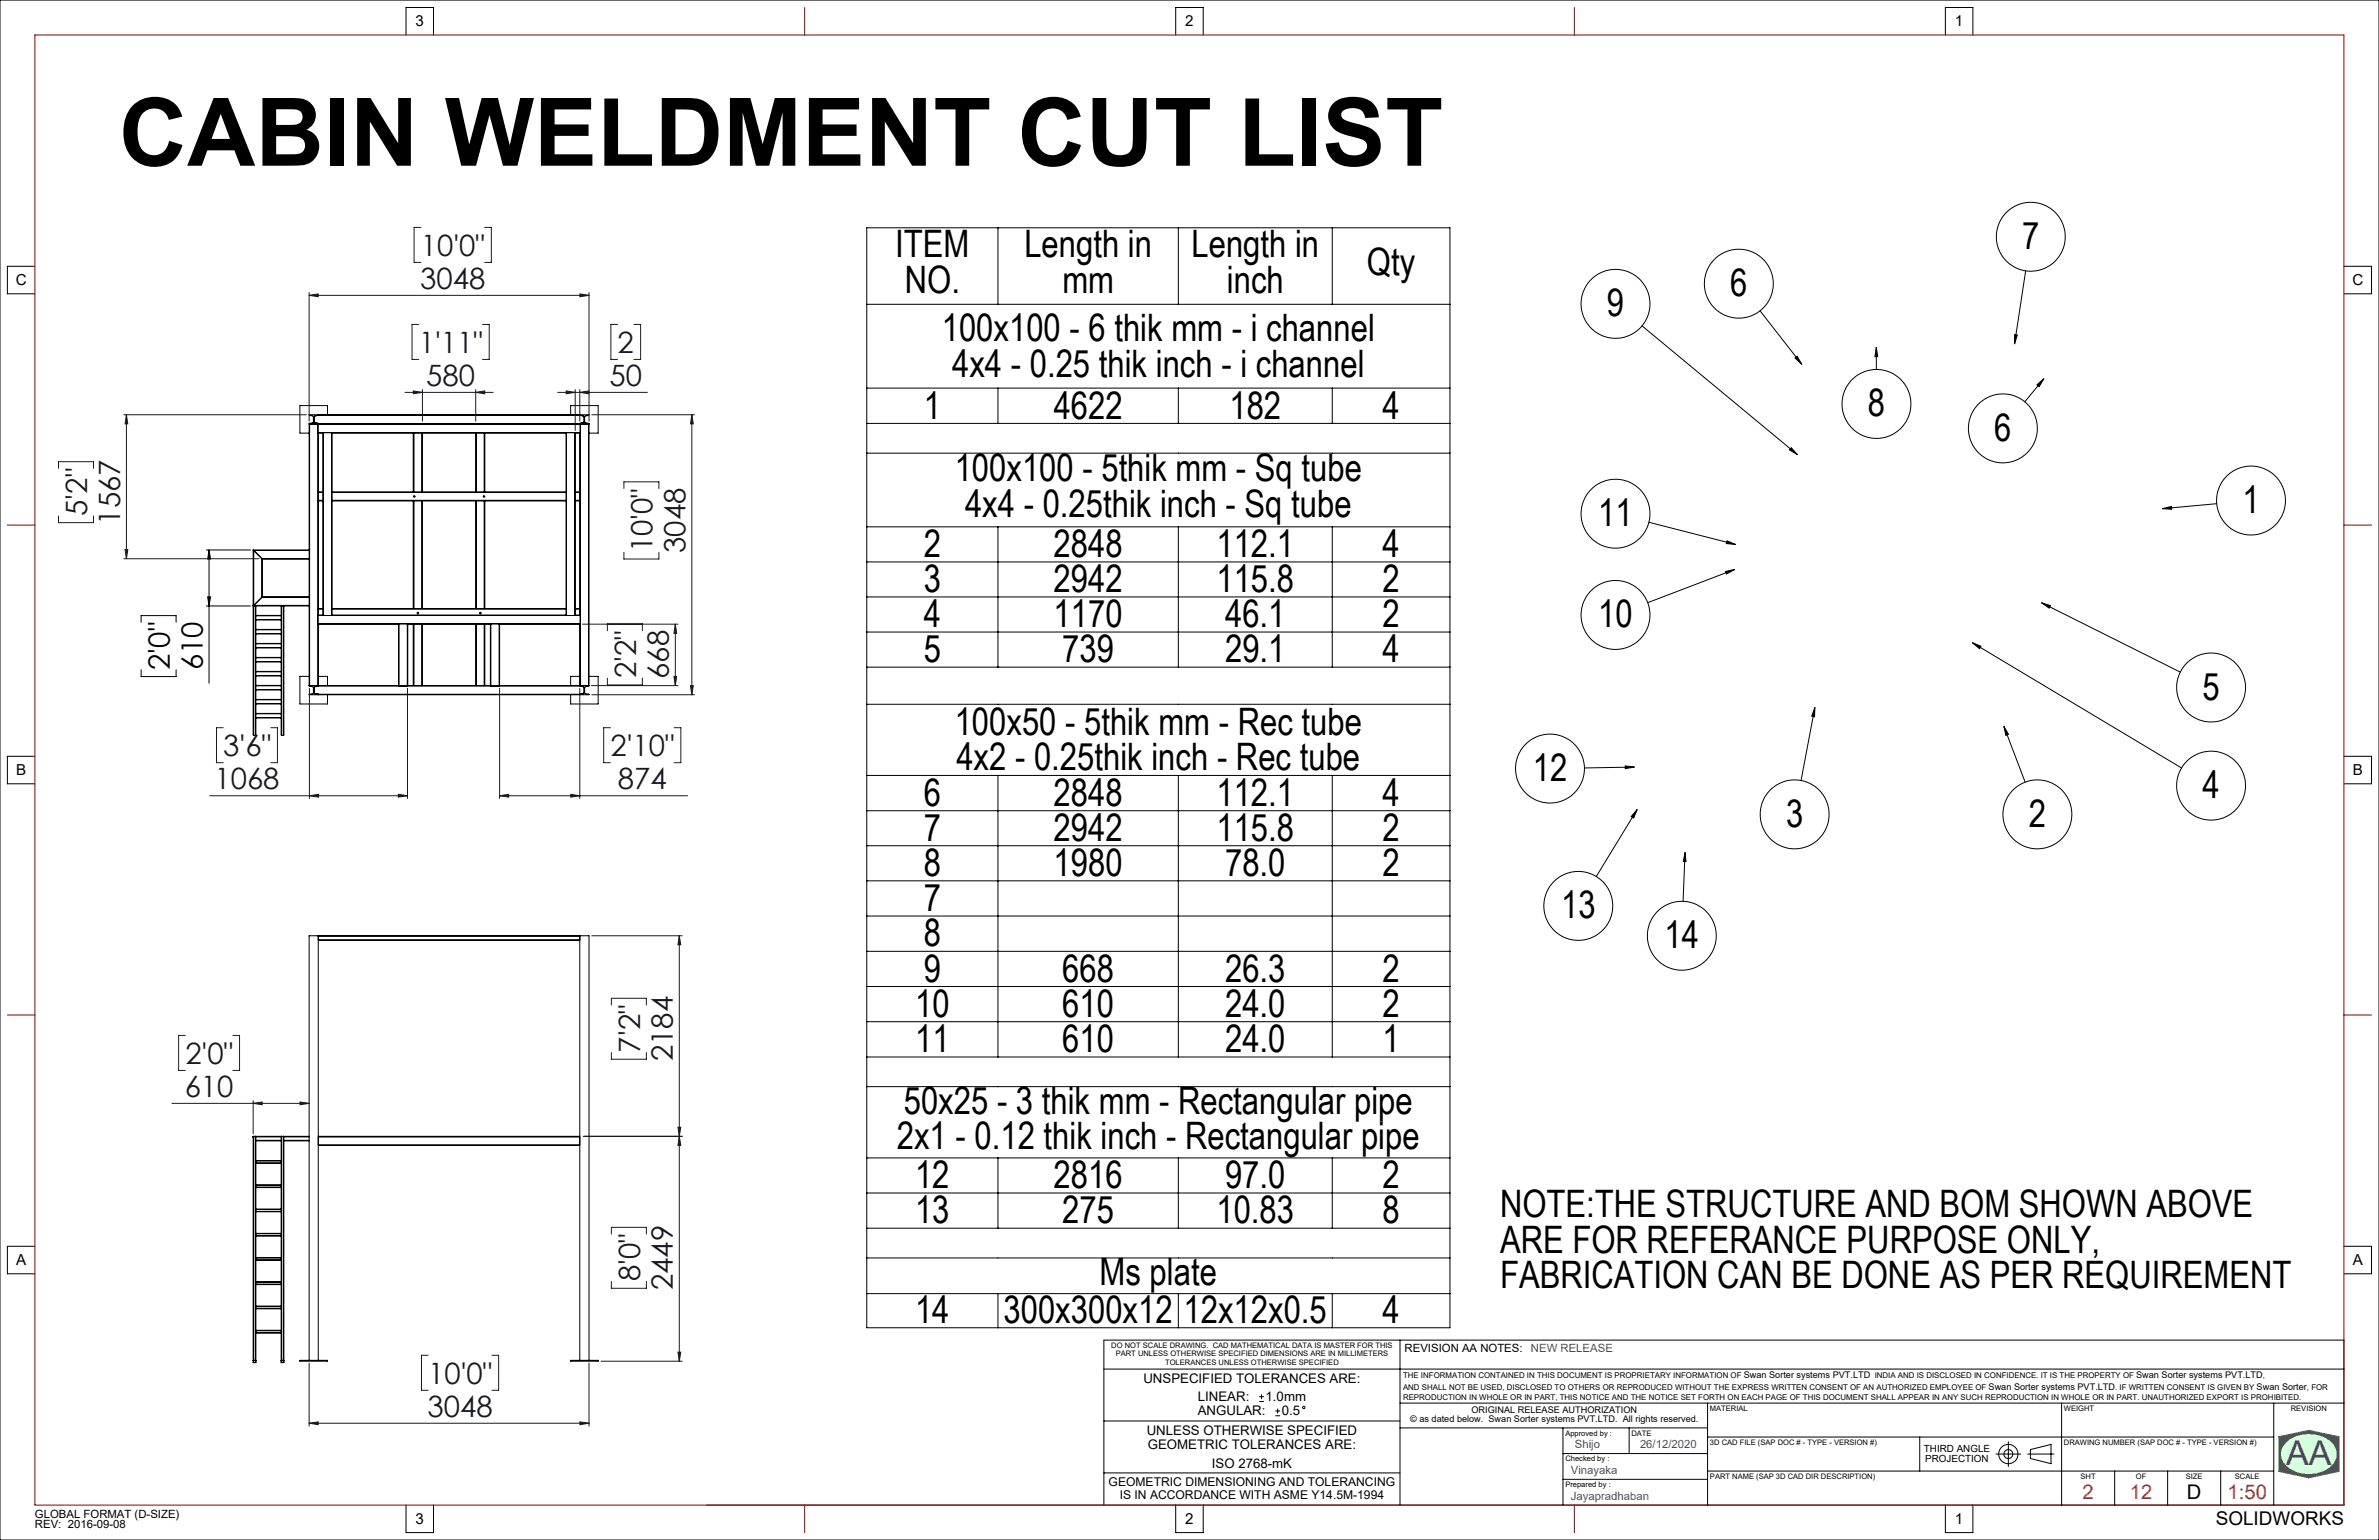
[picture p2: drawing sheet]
<svg xmlns="http://www.w3.org/2000/svg" width="864mm" height="559mm" viewBox="0 0 864 559" stroke-linecap="round" stroke-linejoin="round" font-family="sans-serif">
<defs><g id="words">
<text font-size="34.3" x="43.2" y="60.1">CABIN WELDMENT CUT LIST</text>
<g font-size="13.7">
<text x="325" y="93.4">ITEM</text>
<text x="371.9" y="93.4">Length in</text>
<text x="432.5" y="93.4">Length in</text>
<text x="734.1" y="90.5">7</text>
<text x="496.2" y="99.9">Qty</text>
<text x="328.5" y="106.3">NO.</text>
<text x="385.6" y="106.3">mm</text>
<text x="445.4" y="106.3">inch</text>
<text x="628.1" y="107.5">6</text>
<text x="583.3" y="114.8">9</text>
<text x="341.9" y="123.8">100x100 - 6 thik mm - i channel</text>
<text x="345.6" y="136.7">4x4 - 0.25 thik inch - i channel</text>
<text x="335.3" y="151.9">1</text>
<text x="382.5" y="151.9">4622</text>
<text x="446.3" y="151.9">182</text>
<text x="501.9" y="151.9">4</text>
<text x="678.1" y="151.1">8</text>
<text x="724" y="160">6</text>
<text x="346.6" y="174.7">100x100 - 5thik mm - Sq tube</text>
<text x="350.3" y="187.6">4x4 - 0.25thik inch - Sq tube</text>
<text x="580.2" y="190.9">11</text>
<text x="814" y="186.2">1</text>
<text x="335.3" y="202.1">2</text>
<text x="382.5" y="202.1">2848</text>
<text x="441.6" y="202.1">112.1</text>
<text x="501.8" y="202.1">4</text>
<text x="335.3" y="214.9">3</text>
<text x="382.5" y="214.9">2942</text>
<text x="441.6" y="214.9">115.8</text>
<text x="501.8" y="214.9">2</text>
<text x="335.3" y="227.6">4</text>
<text x="382.5" y="227.6">1170</text>
<text x="444.7" y="227.6">46.1</text>
<text x="501.8" y="227.6">2</text>
<text x="580.2" y="227.7">10</text>
<text x="335.3" y="240.3">5</text>
<text x="385.6" y="240.3">739</text>
<text x="444.7" y="240.3">29.1</text>
<text x="501.8" y="240.3">4</text>
<text x="799.5" y="254">5</text>
<text x="346.6" y="266.7">100x50 - 5thik mm - Rec tube</text>
<text x="347.2" y="279.5">4x2 - 0.25thik inch - Rec tube</text>
<text x="556.4" y="283.4">12</text>
<text x="335.3" y="292.4">6</text>
<text x="382.5" y="292.4">2848</text>
<text x="441.6" y="292.4">112.1</text>
<text x="501.8" y="292.4">4</text>
<text x="799.5" y="289.6">4</text>
<text x="335.3" y="305.2">7</text>
<text x="382.5" y="305.2">2942</text>
<text x="441.6" y="305.2">115.8</text>
<text x="501.8" y="305.2">2</text>
<text x="648.4" y="300">3</text>
<text x="736.5" y="300">2</text>
<text x="335.3" y="317.9">8</text>
<text x="382.5" y="317.9">1980</text>
<text x="444.7" y="317.9">78.0</text>
<text x="501.8" y="317.9">2</text>
<text x="335.3" y="330.7">7</text>
<text x="566.7" y="333.3">13</text>
<text x="335.3" y="343.4">8</text>
<text x="604.3" y="344.1">14</text>
<text x="335.3" y="356.2">9</text>
<text x="385.6" y="356.2">668</text>
<text x="444.7" y="356.2">26.3</text>
<text x="501.8" y="356.2">2</text>
<text x="332.2" y="369">10</text>
<text x="385.6" y="369">610</text>
<text x="444.7" y="369">24.0</text>
<text x="501.8" y="369">2</text>
<text x="332.2" y="381.8">11</text>
<text x="385.6" y="381.8">610</text>
<text x="444.7" y="381.8">24.0</text>
<text x="501.8" y="381.8">1</text>
<text x="328.1" y="404.1">50x25 - 3 thik mm - Rectangular pipe</text>
<text x="325.6" y="417">2x1 - 0.12 thik inch - Rectangular pipe</text>
<text x="332.2" y="431.1">12</text>
<text x="382.5" y="431.1">2816</text>
<text x="444.7" y="431.1">97.0</text>
<text x="501.8" y="431.1">2</text>
<text x="332.2" y="443.9">13</text>
<text x="385.6" y="443.9">275</text>
<text x="441.6" y="443.9">10.83</text>
<text x="501.8" y="443.9">8</text>
<text x="544.6" y="441.6">NOTE:THE STRUCTURE AND BOM SHOWN ABOVE</text>
<text x="544.6" y="454.5">ARE FOR REFERANCE PURPOSE ONLY,</text>
<text x="399.2" y="466.3">Ms plate</text>
<text x="544.6" y="467.4">FABRICATION CAN BE DONE AS PER REQUIREMENT</text>
<text x="332.2" y="480.2">14</text>
<text x="364.3" y="480.2">300x300x12</text>
<text x="429.7" y="480.2">12x12x0.5</text>
<text x="501.8" y="480.2">4</text>
</g>
<text font-size="12.4" fill="#00f" x="829.9" y="531.7">AA</text>
<g font-size="10.7" fill="#191924">
<text x="152.8" y="92.9">10'0&quot;</text>
<text x="152.5" y="104.8">3048</text>
<text x="152" y="128.1">1'11&quot;</text>
<text x="224.2" y="128.1">2</text>
<text x="154.7" y="140">580</text>
<text x="221.3" y="140">50</text>
<text x="31.6" y="187.2" transform="rotate(-90 31.6 187.2)">5'2&quot;</text>
<text x="43.6" y="190.4" transform="rotate(-90 43.6 190.4)">1567</text>
<text x="236.9" y="200.4" transform="rotate(-90 236.9 200.4)">10'0&quot;</text>
<text x="248.8" y="200.6" transform="rotate(-90 248.8 200.6)">3048</text>
<text x="230.9" y="246.1" transform="rotate(-90 230.9 246.1)">2'2&quot;</text>
<text x="242.8" y="246.3" transform="rotate(-90 242.8 246.3)">668</text>
<text x="81.1" y="274.4">3'6&quot;</text>
<text x="221.6" y="274.4">2'10&quot;</text>
<text x="77.8" y="286.4">1068</text>
<text x="224.3" y="286.4">874</text>
<text x="232.3" y="381.9" transform="rotate(-90 232.3 381.9)">7'2&quot;</text>
<text x="67.3" y="386.1">2'0&quot;</text>
<text x="244.3" y="385.1" transform="rotate(-90 244.3 385.1)">2184</text>
<text x="67" y="398">610</text>
<text x="232.3" y="465" transform="rotate(-90 232.3 465)">8'0&quot;</text>
<text x="244.3" y="468.2" transform="rotate(-90 244.3 468.2)">2449</text>
<text x="155.5" y="502.1">10'0&quot;</text>
<text x="155.2" y="514.1">3048</text>
</g>
<g font-size="10.7">
<text x="61.6" y="243" transform="rotate(-90 61.6 243)">2'0&quot;</text>
<text x="73.6" y="243.3" transform="rotate(-90 73.6 243.3)">610</text>
</g>
<g font-size="7.3" fill="#f00">
<text x="756" y="543.9">2</text>
<text x="773.2" y="543.9">12</text>
<text x="808.6" y="543.9">1:50</text>
</g>
<text font-size="7.3" x="793.9" y="543.9">D</text>
<text font-size="6.9" x="804.3" y="553.3">SOLIDWORKS</text>
<g font-size="5.5">
<text x="150.9" y="9.5">3</text>
<text x="430.3" y="9.5">2</text>
<text x="709.7" y="9.5">1</text>
<text x="5.7" y="103.4">C</text>
<text x="853.9" y="103.4">C</text>
<text x="5.9" y="281.2">B</text>
<text x="854.1" y="281.2">B</text>
<text x="5.9" y="459">A</text>
<text x="854.1" y="459">A</text>
<text x="150.9" y="552.9">3</text>
<text x="430.3" y="552.9">2</text>
<text x="709.7" y="552.9">1</text>
</g>
<g font-size="4.8">
<text x="415.1" y="501.9">UNSPECIFIED TOLERANCES ARE:</text>
<text x="434.8" y="508.4">LINEAR:</text>
<text x="459.4" y="508.4">1.0mm</text>
<text x="434.8" y="513.6">ANGULAR:</text>
<text x="465.3" y="513.6">0.5</text>
<text x="416.3" y="520.7">UNLESS OTHERWISE SPECIFIED</text>
<text x="416.7" y="525.7">GEOMETRIC TOLERANCES ARE:</text>
<text x="439.9" y="532.6">ISO 2768-mK</text>
</g>
<g font-size="4.4">
<text x="402.5" y="539.1">GEOMETRIC DIMENSIONING AND TOLERANCING</text>
<text x="406.5" y="543.8">IS IN ACCORDANCE WITH ASME Y14.5M-1994</text>
</g>
<g font-size="4.1">
<text x="509.9" y="490.5">REVISION AA NOTES:</text>
<text x="12.7" y="550.7">GLOBAL FORMAT (D-SIZE)</text>
<text x="12.7" y="554.5">REV: 2016-09-08</text>
</g>
<g font-size="4.1" fill="#00f">
<text x="555.7" y="490.5">NEW RELEASE</text>
<text x="571.7" y="525.6">Shijo</text>
<text x="595.3" y="525.6">26/12/2020</text>
<text x="570.2" y="534.9">Vinayaka</text>
<text x="570.2" y="544.3">Jayapradhaban</text>
</g>
<g font-size="3.6">
<text x="698.4" y="527">THIRD ANGLE</text>
<text x="698.9" y="530.3">PROJECTION</text>
</g>
<g font-size="3.3">
<text x="633" y="500.2">Swan Sorter systems PVT.LTD</text>
<text x="775.5" y="500.2">Swan Sorter systems PVT.LTD</text>
<text x="721.9" y="504.3">Swan Sorter systems PVT.LTD</text>
<text x="819.2" y="504.3">Swan Sorter</text>
<text x="511.9" y="515.8">© as dated below. Swan Sorter systems PVT.LTD. All rights reserved.</text>
<text x="534.2" y="512.7">ORIGINAL RELEASE AUTHORIZATION</text>
</g>
<g font-size="2.9">
<text x="509.3" y="500.2">THE INFORMATION CONTAINED IN THIS DOCUMENT IS PROPRIETARY INFORMATION OF</text>
<text x="680.5" y="500.2">INDIA AND IS DISCLOSED IN CONFIDENCE. IT IS THE PROPERTY OF</text>
<text x="821.4" y="500.2">,</text>
<text x="509.3" y="508.1">REPRODUCTION IN WHOLE OR IN PART, THIS NOTICE AND THE NOTICE SET FORTH ON EACH PAGE OF THIS DOCUMENT SHALL APPEAR IN ANY SUCH REPRODUCTION IN WHOLE OR IN PART. UNAUTHORIZED EXPORT IS PROHIBITED.</text>
<text x="509.3" y="504.3">AND SHALL NOT BE USED, DISCLOSED TO OTHERS OR REPRODUCED WITHOUT THE EXPRESS WRITTEN CONSENT OF AN AUTHORIZED EMPLOYEE OF</text>
<text x="767.8" y="504.3">. IF WRITTEN CONSENT IS GIVEN BY</text>
<text x="837.5" y="504.3">, FOR</text>
</g>
<g font-size="2.7">
<text x="403.4" y="489.2">DO NOT SCALE DRAWING. CAD MATHEMATICAL DATA IS MASTER FOR THIS</text>
<text x="405" y="492.2">PART UNLESS OTHERWISE SPECIFIED DIMENSIONS ARE IN MILLIMETERS</text>
<text x="423" y="495.2">TOLERANCES UNLESS OTHERWISE SPECIFIED</text>
<text x="620.7" y="511.9">MATERIAL</text>
<text x="749.2" y="511.9">WEIGHT</text>
<text x="831.6" y="511.9">REVISION</text>
<text x="568.2" y="520.9">Approved by :</text>
<text x="592.2" y="520.9">DATE</text>
<text x="620.7" y="524.2">3D CAD FILE (SAP DOC # - TYPE - VERSION #)</text>
<text x="749.2" y="524.2">DRAWING NUMBER (SAP DOC # - TYPE - VERSION #)</text>
<text x="568.2" y="530.2">Checked by :</text>
<text x="568.2" y="539.6">Prepared by :</text>
<text x="620.7" y="536.6">PART NAME (SAP 3D CAD DIR DESCRIPTION)</text>
<text x="755.3" y="536.6">SHT</text>
<text x="775.4" y="536.6">OF</text>
<text x="793.5" y="536.6">SIZE</text>
<text x="811.3" y="536.6">SCALE</text>
</g>
</g></defs>
<g fill="none" stroke="#000" stroke-width=".36">
<path d="M112.2 153.8l1.6-.6-.1-2.1-1.5-.6h101.6l-1.4 .5-.2 .3 .1 1.9 1.5 .6M112.2 153.8v95.1l1.6 .5-.1 2.2-1.5 .5h101.6l-1.4-.5-.2-.3 .1-2 1.5-.4v-95.1M112.2 153.8h101.6M112.4 153.8v95M114 153l.3 .4M114 151.3v1.7M114.3 150.9l-.3 .4M114.3 153.4l1.2 .4M114.3 153.4l1.2 .2M115.4 153.8v95M115.5 150.5l-1.2 .4M115.5 157.2l-.1-.2h95.2l-.1 .2"/>
<path d="M115.5 153.8l-.1 .2h95.2l-.1-.2M115.5 150.5v.2M115.5 153.7v.1M115.5 150.5h.1M115.5 150.7l-1.2 .2M115.5 153.6v.1M115.5 153.8h.1M115.5 157.2v66M115.5 157.2h1.7M115.5 150.7h95M115.5 153.7h95M117.2 157.2l.2-.2v66.3l-.2-.1"/>
<path d="M117.2 157.2v66M118.9 150.5v-3.3h-10v10h3.3M120.5 157.2l-.1-.2v66.3l.1-.1M120.5 157.2h85M120.5 157.2v66M150 157.2v21.3M150.3 157.2v21.3M153.1 157.2v21.3M153.4 157.2v21.3M172.7 157.2v21.3M172.9 157.2v21.3M175.8 157.2v21.3"/>
<path d="M176 157.2v21.3M205.5 157.2l.1-.2v66.3l-.1-.1M205.5 157.2v66M207.2 150.5v-3.3h9.9v10h-3.3M208.8 157.2l-.2-.2v66.3l.2-.1M208.8 157.2h1.7M208.8 157.2v66M210.5 150.5l1.2 .4M210.5 150.5v.2M210.5 153.7v.1M210.5 150.5h.1M210.5 150.7l1.2 .2"/>
<path d="M210.5 153.6v.1M210.5 153.8h.1M210.5 157.2v66M210.6 153.8v95M211.7 153.4l-1.2 .4M211.7 150.9l.4 .4M211.7 153.4l-1.2 .2M212.1 153l-.4 .4M212.1 151.3v1.7M213.6 153.8v95M115.5 178.5h1.7M115.5 178.7h1.7"/>
<path d="M120.5 178.5h29.5M120.5 178.7h85M150 178.5h.3M150.3 178.5h2.8M153.1 178.5h.3M153.4 178.5h19.3M172.7 178.5h.2M172.9 178.5h2.9M175.8 178.5h.2M176 178.5h29.5M208.8 178.5h1.7M208.8 178.7h1.7"/>
<path d="M91.9 199.6l.2 .1M91.9 199.6l.2 67.2M91.9 199.6h20.3M92.1 199.7v20M92.1 199.7l2.9 3M92.1 199.7h20.1M115.5 181.8h1.7M115.5 181.5h1.7M120.5 181.8h29.5M120.5 181.5h85M150 181.8h.3M150 181.8v39"/>
<path d="M150.3 181.8h2.8M150.3 181.8v39M153.1 181.8h.3M153.1 181.8v39M153.4 181.8h19.3M153.4 181.8v39M172.7 181.8h.2M172.7 181.8v39M172.9 181.8v39M172.9 181.8h2.9M175.8 181.8h.2M175.8 181.8v39"/>
<path d="M176 181.8v39M176 181.8h29.5M208.8 181.8h1.7M208.8 181.5h1.7M91.9 219.9h.1M91.9 219.7l.2 .2M92.1 219.8h.1M92.1 219.9v46.9M92.1 219.9h.6M92.1 219.8h.6M92.1 219.7l-.1 .1M92.1 219.7h20.1"/>
<path d="M92.7 219.9v46.9M92.9 219.8l-.2 .1M95 202.7l.2 .2M95 216.7h17.2M95 216.7l-2.9 3M95 202.7v14M95 202.7h17.2M95.2 216.5l-.2 .2M95.2 216.5h17M95.2 202.9v13.6M95.2 202.9h17M102.1 219.8l.1 .1"/>
<path d="M102.2 219.8h.1M102.2 219.9v46.9M102.2 219.9h.7M102.2 219.8h.7M102.9 219.9v46.9M103 219.8l-.1 .1M112.2 219.9h-9.2l-.1 46.9M92.9 234.9v.2M92.9 229.9v.1M92.9 224.8v.2M92.9 224.8v-4.9h9.2v4.9M92.9 225v4.9"/>
<path d="M92.9 230v4.9M92.9 235.1v4.9M92.9 223.3h9.2M92.9 238.7h9.2M92.9 238.5h9.2M92.9 234.9h9.2M92.9 233.6h9.2M92.9 233.5h9.2M92.9 235.1h9.2M92.9 229.9h9.2M92.9 228.5h9.2M92.9 228.4h9.2"/>
<path d="M92.9 230h9.2M92.9 223.4h9.2M92.9 224.8h9.2M92.9 225h9.2M102.1 234.9v.2M102.1 229.9v.1M102.1 224.8v.2M102.1 225v4.9M102.1 230v4.9M102.1 235.1v4.9M115.5 226.5l-.1-.2h95.2l-.1 .2M115.5 223.2l-.1 .1h95.2l-.1-.1"/>
<path d="M115.5 226.5v22.3M115.5 220.8h1.7M115.5 223.2h1.7M115.5 226.5h29.2M115.5 221.1h1.7M120.5 220.8h29.5M120.5 223.2h85M120.5 221.1h85M144.7 226.5l.2-.2v22.6l-.2-.1M144.7 226.5v22.3M148 226.5l-.2-.2v22.6l.2-.1M148 226.5v22.3"/>
<path d="M148 226.5h30M150 220.8h.3M150 226.5v22.3M150.3 220.8h2.8M150.3 226.5v22.3M153.1 220.8h.3M153.1 226.5v22.3M153.4 220.8h19.3M153.4 226.5v22.3M172.7 220.8h.2M172.7 226.5v22.3M172.9 226.5v22.3"/>
<path d="M172.9 220.8h2.9M175.8 220.8h.2M175.8 226.5v22.3M176 226.5v22.3M176 220.8h29.5M178 226.5l.2-.2v22.6l-.2-.1M178 226.5v22.3M181.4 226.5l-.2-.2v22.6l.2-.1M181.4 226.5v22.3M181.4 226.5h29.1M208.8 220.8h1.7M208.8 223.2h1.7"/>
<path d="M208.8 221.1h1.7M210.5 226.5v22.3M92.9 255.3v.1M92.9 250.2v.2M92.9 245.1v.2M92.9 240v.2M92.9 240.2v4.9M92.9 245.3v4.9M92.9 250.4v4.9M92.9 255.4v4.9M92.9 255.4h9.2M92.9 248.7h9.2"/>
<path d="M92.9 259h9.2M92.9 258.9h9.2M92.9 253.9h9.2M92.9 253.8h9.2M92.9 255.3h9.2M92.9 250.2h9.2M92.9 248.8h9.2M92.9 250.4h9.2M92.9 243.8h9.2M92.9 243.6h9.2M92.9 245.1h9.2M92.9 245.3h9.2"/>
<path d="M92.9 240.2h9.2M92.9 240h9.2M102.1 255.3v.1M102.1 250.2v.2M102.1 245.1v.2M102.1 240v.2M102.1 240.2v4.9M102.1 245.3v4.9M102.1 250.4v4.9M102.1 255.4v4.9M112.2 245.4h-3.3v10h10v-3.3M112.2 248.8h32.5"/>
<path d="M114 251.3l.3 .4M114 249.6v1.7M114.3 251.7l1.2 .4M114.3 249.2l-.3 .4M114.3 251.7l1.2 .2M115.5 248.8l-1.2 .4M115.5 251.9v.2M115.5 248.8v.1M115.5 245.4h3.4v3.4M115.5 248.9v.1M115.5 251.9h.1M115.5 252.1h.1"/>
<path d="M115.5 248.9h95M115.5 251.9h95M115.5 249l-1.2 .2M148 248.8h30M181.4 248.8h32.4M210.5 248.8l1.2 .4M210.5 251.9v.2M210.5 248.8v.1M210.5 245.4h-3.3v3.4M210.5 248.9v.1M210.5 251.9h.1M210.5 252.1h.1"/>
<path d="M210.5 249l1.2 .2M211.7 251.7l-1.2 .4M211.7 249.2l.4 .4M211.7 251.7l-1.2 .2M212.1 251.3l-.4 .4M212.1 249.6v1.7M213.8 245.4h3.3v10h-9.9v-3.3M92.1 266.8h.6M92.9 260.5l-.2 6.3M92.9 260.3v.2M92.9 260.3h9.2M92.9 260.5h9.2"/>
<path d="M102.1 260.5l.1 6.3M102.1 260.3v.2M102.2 266.8h.7M115.5 339.5v154.1M115.5 339.7h95M210.5 339.5v154.1M115.5 341h95M115.5 341.2h95M91.9 412.5h.1M91.9 412.4v81.9M91.9 412.4v.1M92.1 412.3l-.2 .1"/>
<path d="M92.1 412.3h20.1M92.1 412.3v82.1M92.9 412.4l-.2 82M92.9 412.5h9.2M92.9 414h9.2M92.9 412.7v8.4M92.9 413.8h9.2M102.1 412.7v8.4M102.1 412.4l.1 82M103 412.4l-.1 82M103 412.5h9.2M103 414h9.2"/>
<path d="M103 412.7v81.6M103 413.8h9.2M115.5 415.4h95M115.5 412.6h95M115.5 412.3h95M115.5 415.6h95M92.9 438.7v.2M92.9 429.9v.2M92.9 421.1v.2M92.9 421.3v8.6M92.9 430.1v8.6M92.9 438.9v8.6"/>
<path d="M92.9 438.9h9.2M92.9 438.7h9.2M92.9 439.7h9.2M92.9 439.6h9.2M92.9 430.1h9.2M92.9 429.9h9.2M92.9 430.7h9.2M92.9 430.9h9.2M92.9 421.3h9.2M92.9 421.1h9.2M92.9 422h9.2M92.9 422.1h9.2"/>
<path d="M102.1 438.7v.2M102.1 429.9v.2M102.1 421.1v.2M102.1 421.3v8.6M102.1 430.1v8.6M102.1 438.9v8.6M92.9 456.3v.2M92.9 447.5v.2M92.9 447.7v8.6M92.9 456.5v8.6M92.9 456.5h9.2M92.9 456.3h9.2"/>
<path d="M92.9 457.1h9.2M92.9 457.3h9.2M92.9 447.7h9.2M92.9 447.5h9.2M92.9 448.3h9.2M92.9 448.5h9.2M102.1 456.3v.2M102.1 447.5v.2M102.1 447.7v8.6M102.1 456.5v8.6M92.9 473.9v.2M92.9 465.1v.2"/>
<path d="M92.9 465.3v8.6M92.9 474.1v8.6M92.9 474.7h9.2M92.9 474.1h9.2M92.9 473.9h9.2M92.9 474.9h9.2M92.9 466.1h9.2M92.9 465.9h9.2M92.9 465.3h9.2M92.9 465.1h9.2M102.1 473.9v.2M102.1 465.1v.2"/>
<path d="M102.1 465.3v8.6M102.1 474.1v8.6M91.9 494.3l.2 .2M91.9 493.7l.2-.1zM92 494.3l.1 .1M92.1 493.6h.6M92.1 494.4h.6M92.7 493.6l.2 .1M92.7 493.6v.8M92.9 482.9l-.2 11.6M92.9 482.7v.2M92.9 483.6h9.2"/>
<path d="M92.9 482.9h9.2M92.9 482.7h9.2M92.9 483.7h9.2M102.1 493.7l.1-.1zM102.1 494.3l.1 .2M102.1 482.7v.2M102.1 482.9v11.4M102.1 494.3l.1 .1M102.2 493.6h.7M102.2 494.4h.7M102.9 493.6h.1M103 494.3l-.1 .1"/>
<path d="M103 494.3l-.1 .2M108.9 493.6h10v.3h-10zM112.2 493.6v-154.1h101.6v154.1M207.2 493.6h9.9v.3h-9.9z"/>
<circle cx="150.4" cy="180.1" r=".28"/>
<circle cx="175.7" cy="180.1" r=".28"/>
<circle cx="151.7" cy="222.5" r=".28"/>
<circle cx="174.3" cy="222.5" r=".28"/>
</g>
<path d="M827.2 521.3l10.9-2.3 11 2.3v12.6l-11 2.4-10.9-2.4zM829.9 523.5a12.5 12.5 0 0 1 17 .6 6 6 0 0 1-2.9 9.4 12.4 12.4 0 0 1-14.9-2.7 5.5 5.5 0 0 1 .8-7.3z" fill="none" stroke="#00e138" stroke-width=".36"/>
<path d="M827.2 521.3v12.6l10.9 2.4 11-2.4v-12.6l-11-2.3zM830.1 523.3a12.6 12.6 0 0 1 16.9 .9 6 6 0 0 1-2.6 9.1 12.4 12.4 0 0 1-15.3-2.5 5.6 5.6 0 0 1 1-7.5z" fill-rule="evenodd" fill="#0c3"/>
<path d="M830.1 523.3a12.6 12.6 0 0 1 16.9 .9 6 6 0 0 1-2.6 9.1 12.4 12.4 0 0 1-15.3-2.5 5.6 5.6 0 0 1 1-7.5z" fill-rule="evenodd" fill="#d5ffdf"/>
<g fill="none" stroke="#000" stroke-width=".36">
<path d="M0 0h863.6v558.8h-863.6zM147.4 12.7v-10h10v10M426.8 12.7v-10h10v10M706.2 12.7v-10h10v10M12.7 96.6h-10v10h10M314.6 82.7h211.7v399.1h-211.7zM362.3 82.7v27.7M427.7 82.7v27.7M483.6 82.7v27.7M735.3 98.3l-4 26.5M850.9 96.6h10v10h-10M314.6 110.4h211.7"/>
<path d="M596.1 118.3l56.4 46.7M638.9 112.8l15.1 19.4M651.6 129.9l.8-.6 1.6 2.9zM681.1 126.1l.5 3.3h-1zM681.1 126.1v8M731.3 121.4l1 .2-1 3.2zM739.4 139.7l2.5-2.3-1.7 2.9zM741.9 137.4l-6.9 8.4M314.6 140.8h211.7M314.6 153.6h211.7M362.3 140.8v12.8M427.7 140.8v12.8"/>
<path d="M483.6 140.8v12.8M314.6 164.4h211.7M650.2 162.5l2.3 2.5-2.9-1.8zM74.9 199.6h16M75.9 199.6v48.3M75.9 199.6l.5 3.2h-1zM314.6 191.2h211.7M362.3 191.2v50.9M427.7 191.2v50.9M483.6 191.2v50.9M598.6 189.5l31.4 8.1M626.9 196.3l3.1 1.3-3.3-.4z"/>
<path d="M785 184.6l3.2-.8 .2 1zM804.7 182.8l-19.7 1.8M74.9 219.9h16M75.4 216.6h1l-.5 3.3zM314.6 203.9h211.7M314.6 216.6h211.7M626.4 207.4l3.2-.7-2.9 1.6zM629.6 206.7l-31.5 12M741.1 218.7l3.2 1-.4 1zM741.1 218.7l50.4 25.2M51.2 225.8v-2.4h12.7v2.4M314.6 229.3h211.7"/>
<path d="M716 233.2l75.9 45.5M716 233.2l3.1 1.3-.5 .9zM51.2 243v2.5h12.7v-2.5M314.6 242.1h211.7M314.6 255.6h211.7M658.8 256.7l-5 26.5M658.8 256.7l-.1 3.4-1-.2zM12.7 274.4h-10v10h10M590 277.9l3.3 .4-3.3 .6zM593.3 278.3l-18.1 .4M727.4 263.6l1.7 2.9-1 .3zM727.4 263.6l7.8 20.2"/>
<path d="M850.9 274.4h10v10h-10M314.6 281.4h211.7M314.6 294.2h211.7M362.3 281.4v102.1M427.7 281.4v102.1M483.6 281.4v102.1M594.3 293.8l-1.3 3-.9-.5zM594.3 293.8l-14.8 24.2M314.6 306.9h211.7M314.6 319.6h211.7M611.7 309.3l.3 3.3h-1zM611.7 309.3l-.7 17.8"/>
<path d="M314.6 332.4h211.7M314.6 345.2h211.7M314.6 358h211.7M314.6 370.7h211.7M314.6 383.5h211.7M314.6 394.3h211.7M314.6 420.2h211.7M314.6 432.9h211.7M362.3 420.2v25.5M427.7 420.2v25.5M483.6 420.2v25.5M12.7 452.2h-10v10h10"/>
<path d="M314.6 445.7h211.7M314.6 456.5h211.7M850.9 452.2h10v10h-10M314.6 469.4h211.7M362.3 469.4v12.4M427.7 469.4v12.4M483.6 469.4v12.4M400.7 496.8h450.2M508.2 486.3v59.8M400.7 515.6h107.5M457.1 508.5h1.7M457.1 506.8h1.7"/>
<path d="M457.9 506v1.6M463 513.7h1.7M463 512h1.7M463.8 511.1v1.8M508.2 509.1h342.7M508.2 518.1h111.7M567.4 518.1v28M591.4 518.1v9.3M619.9 509.1v37M748.4 509.1v37M825.4 509.1v37M400.7 534.5h107.5"/>
<path d="M567.4 527.4h52.5M567.4 536.8h52.5M619.9 521.4h205.5M619.9 533.8h205.5M696.9 521.4v12.4M724.5 527.6h9.1M729.1 523.1v9M736 527.6h9.6M737.1 526l7.4-1.9v7l-7.4-1.9zM767.6 533.8v12.3M786.9 533.8v12.3M806.1 533.8v12.3"/>
<path d="M147.4 546.1v10h10v-10M400.7 546.1v-59.8h450.2v59.8h-594.4M426.8 546.1v10h10v-10M706.2 546.1v10h10v-10"/>
<circle cx="737.2" cy="85.9" r="12.5"/>
<circle cx="586.4" cy="110.3" r="12.5"/>
<circle cx="631.2" cy="103" r="12.5"/>
<circle cx="681.2" cy="146.6" r="12.5"/>
<circle cx="727.1" cy="155.5" r="12.5"/>
<circle cx="586.4" cy="186.4" r="12.5"/>
<circle cx="817.1" cy="181.6" r="12.5"/>
<circle cx="586.4" cy="223.2" r="12.5"/>
<circle cx="802.6" cy="249.5" r="12.5"/>
<circle cx="562.7" cy="278.9" r="12.5"/>
<circle cx="651.5" cy="295.5" r="12.5"/>
<circle cx="739.6" cy="295.5" r="12.5"/>
<circle cx="802.6" cy="285.1" r="12.5"/>
<circle cx="572.9" cy="328.7" r="12.5"/>
<circle cx="610.5" cy="339.6" r="12.5"/>
<circle cx="473.3" cy="510.7" r=".43"/>
<circle cx="729.1" cy="527.6" r="1.62"/>
<circle cx="729.1" cy="527.6" r="3.5"/>
</g>
<g fill="none" stroke="#191924" stroke-width=".36">
<path d="M152.8 82.5h-2.5v12.7h2.5M175.9 82.5h2.5v12.7h-2.5M112.2 107.2l3.3-.6v1.1zM112.2 106.2v46.6M112.2 107.2h101.6M152 117.7h-2.4v12.7h2.4M175.2 117.7h2.4v12.7h-2.4M210.5 106.6l3.3 .6-3.3 .5zM213.8 106.2v46.6M224.2 117.7h-2.4v12.7h2.4M230.1 117.7h2.5v12.7h-2.5M44.9 150.5h66.3"/>
<path d="M45.9 150.5v52.2M45.9 150.5l.5 3.3h-1zM147 142.4h32M150 141.9l3.4 .5-3.4 .5zM153.4 141.4v11.4M172.7 141.4v11.4M172.7 142.4l3.3-.5v1zM202.5 142.4h32.5M205.5 141.9l3.3 .5-3.3 .5zM208.8 141.4v14.8M210.5 141.4v11.4M210.5 142.4l3.3-.5v1z"/>
<path d="M214.8 150.5h37.3M251.1 150.5v101.6M251.1 150.5l.6 3.3h-1.1zM21.2 170v-2.5h12.7v2.5M226.5 177.3v-2.5h12.7v2.5M21.2 187.2v2.5h12.7v-2.5M45.4 199.4h1l-.5 3.3zM44.9 202.7h49.2M226.5 200.4v2.4h12.7v-2.4M211.5 226.5h34.6M220.5 228.8v-2.4h12.7v2.4M245.1 226.5v22.3"/>
<path d="M245.1 226.5l.5 3.3h-.9zM112.3 249.8v39.9M147.9 249.8v39.9M181.4 249.8v39.9M210.5 249.8v39.9M214.6 248.8h31.5M214.8 252.1h37.3M220.5 246.1v2.4h12.7v-2.4M244.7 245.5h.9l-.5 3.3zM250.6 248.8h1.1l-.6 3.3zM81 264.1h-2.4v12.7h2.4M98.3 264.1h2.4v12.7h-2.4"/>
<path d="M221.6 264.1h-2.5v12.7h2.5M244.7 264.1h2.5v12.7h-2.5M76.2 288.7h71.7M112.3 288.7l3.3-.5v1zM144.6 288.2l3.3 .5-3.3 .5zM181.4 288.7h68.2M181.4 288.7l3.2-.5v1zM207.2 288.2l3.3 .5-3.3 .5zM214.8 339.5h32.8M246.6 339.5v154.4M246.6 339.5l.5 3.3h-1zM67.3 375.7h-2.5v12.7h2.5"/>
<path d="M84.5 375.7h2.5v12.7h-2.5M221.9 364.7v-2.5h12.7v2.5M91.9 399.4v12M108.9 399.9l3.3 .5-3.3 .5zM221.9 381.9v2.5h12.7v-2.5M62.4 400.4h49.8M91.9 400.4l3.3-.5v1zM211.9 412.3h35.7M246.1 409h1l-.5 3.3zM246.6 412.3l.5 3.3h-1zM221.9 447.8v-2.5h12.7v2.5M221.9 465v2.5h12.7v-2.5"/>
<path d="M112.2 494.6v22.9M155.4 491.8h-2.4v12.7h2.4M178.6 491.8h2.4v12.7h-2.4M213.8 494.6v22.9M218.2 493.9h29.4M246.1 490.6h1l-.5 3.3zM112.2 516.4l3.3-.5v1.1zM112.2 516.4h101.6M210.5 515.9l3.3 .5-3.3 .6z"/>
</g>
<path d="M12.7 12.7h838.2v533.4h-838.2zM292.1 2.7v10M571.5 2.7v10M2.7 190.5h10M850.9 190.5h10M2.7 368.3h10M850.9 368.3h10M292.1 546.1v10M571.5 546.1v10" fill="none" stroke="#800000" stroke-width=".36"/>
<g fill="#000">
<path d="M75.9 199.6l.5 3.2h-1zM75.4 216.6h1l-.5 3.3z"/>
<path d="M785 184.6l3.2-.8 .2 1zM611.7 309.3l.3 3.3h-1zM590 277.9l3.3 .4-3.3 .6zM658.8 256.7l-.1 3.4-1-.2zM594.3 293.8l-1.3 3-.9-.5zM626.4 207.4l3.2-.7-2.9 1.6zM650.2 162.5l2.3 2.5-2.9-1.8zM651.6 129.9l.8-.6 1.6 2.9zM731.3 121.4l1 .2-1 3.2zM739.4 139.7l2.5-2.3-1.7 2.9zM681.1 126.1l.5 3.3h-1zM716 233.2l3.1 1.3-.5 .9zM727.4 263.6l1.7 2.9-1 .3zM741.1 218.7l3.2 1-.4 1zM626.9 196.3l3.1 1.3-3.3-.4z"/>
</g>
<g fill="#191924">
<path d="M91.9 400.4l3.3-.5v1zM108.9 399.9l3.3 .5-3.3 .5zM112.2 516.4l3.3-.5v1.1zM210.5 515.9l3.3 .5-3.3 .6zM112.3 288.7l3.3-.5v1zM144.6 288.2l3.3 .5-3.3 .5zM181.4 288.7l3.2-.5v1zM207.2 288.2l3.3 .5-3.3 .5zM205.5 141.9l3.3 .5-3.3 .5zM210.5 142.4l3.3-.5v1zM112.2 107.2l3.3-.6v1.1zM210.5 106.6l3.3 .6-3.3 .5z"/>
<path d="M150 141.9l3.4 .5-3.4 .5zM172.7 142.4l3.3-.5v1z"/>
<path d="M246.1 490.6h1l-.5 3.3zM246.6 412.3l.5 3.3h-1zM246.1 409h1l-.5 3.3zM246.6 339.5l.5 3.3h-1zM250.6 248.8h1.1l-.6 3.3zM251.1 150.5l.6 3.3h-1.1zM244.7 245.5h.9l-.5 3.3zM245.1 226.5l.5 3.3h-.9z"/>
<path d="M45.9 150.5l.5 3.3h-1zM45.4 199.4h1l-.5 3.3z"/>
</g>
<use href="#words"/>
</svg>
